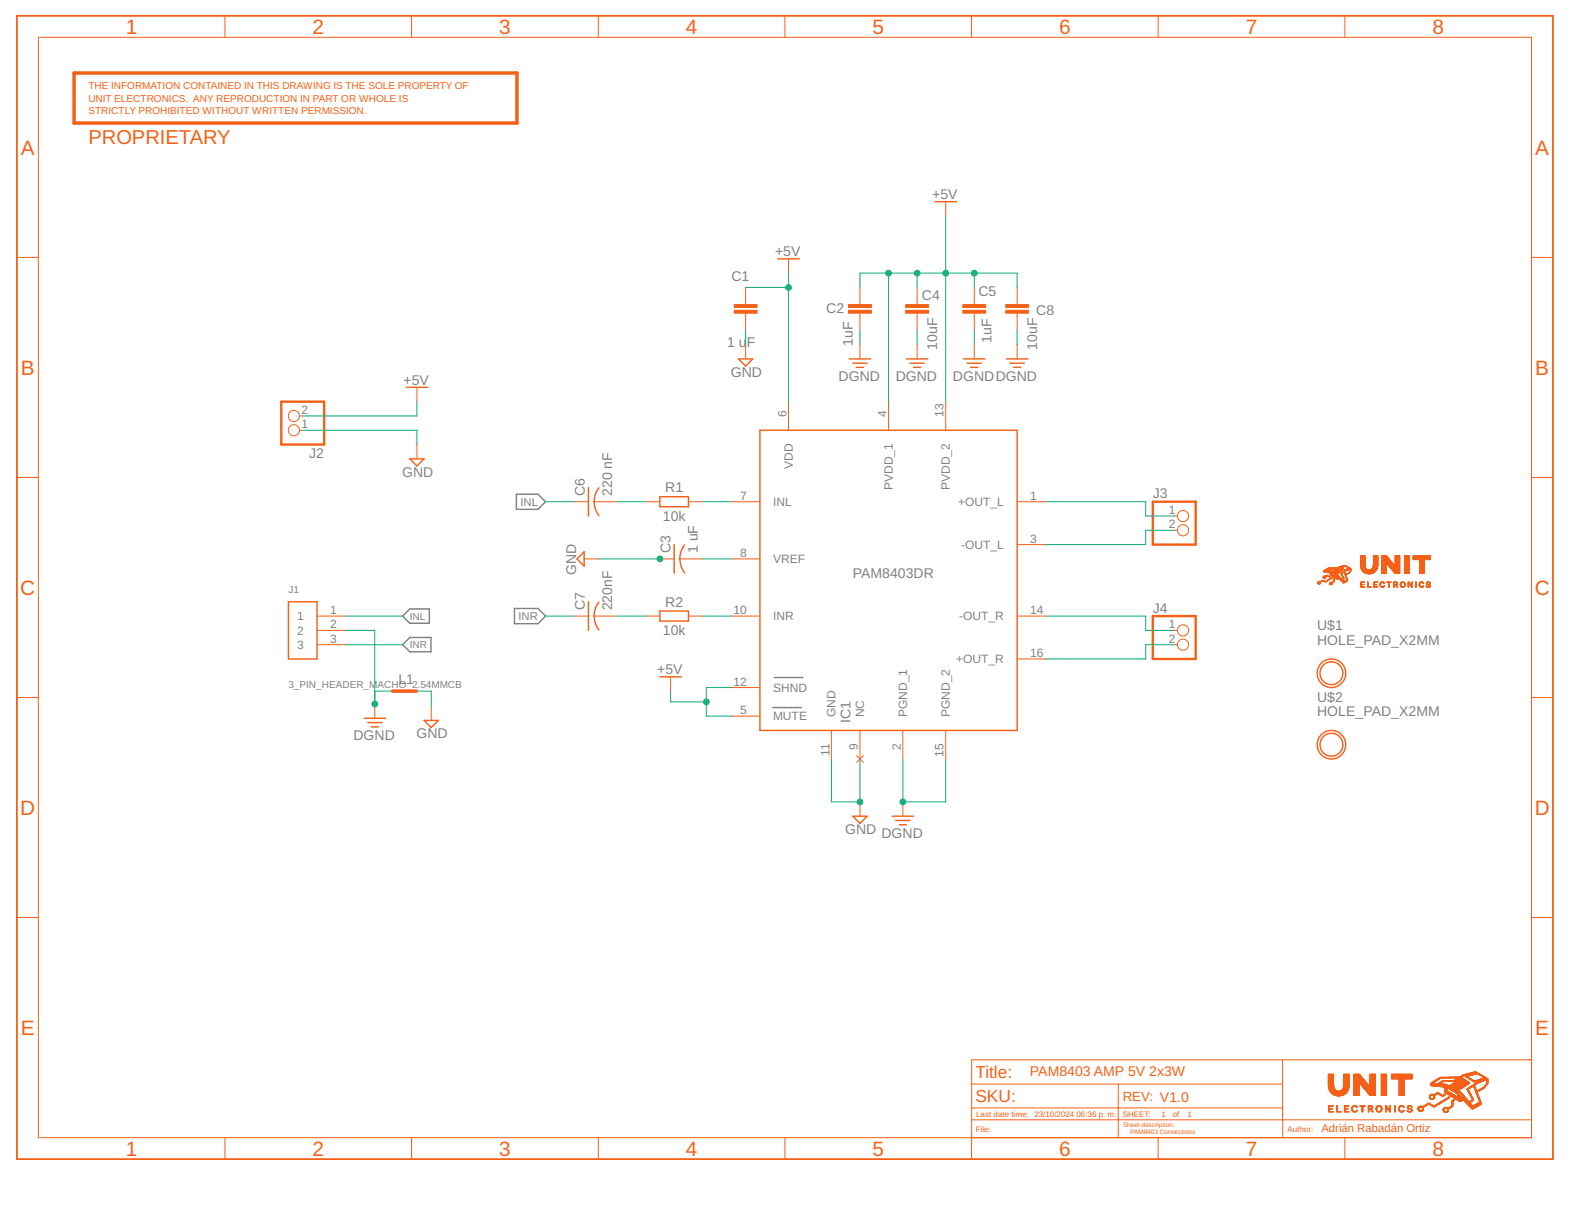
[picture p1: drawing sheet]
<svg xmlns="http://www.w3.org/2000/svg" width="279mm" height="216mm" viewBox="0 0 279 216" stroke-linecap="round" stroke-linejoin="round" font-family="sans-serif">
<defs><g id="words">
<g font-size="3.7" fill="#f56016">
<text x="22.4" y="6">1</text>
<text x="55.6" y="6">2</text>
<text x="88.7" y="6">3</text>
<text x="121.9" y="6">4</text>
<text x="155.1" y="6">5</text>
<text x="188.3" y="6">6</text>
<text x="221.4" y="6">7</text>
<text x="254.6" y="6">8</text>
<text x="3.7" y="27.5">A</text>
<text x="272.9" y="27.5">A</text>
<text x="3.7" y="66.6">B</text>
<text x="272.9" y="66.6">B</text>
<text x="3.6" y="105.7">C</text>
<text x="272.8" y="105.7">C</text>
<text x="3.6" y="144.8">D</text>
<text x="272.8" y="144.8">D</text>
<text x="3.7" y="183.9">E</text>
<text x="272.9" y="183.9">E</text>
<text x="22.4" y="205.4">1</text>
<text x="55.6" y="205.4">2</text>
<text x="88.7" y="205.4">3</text>
<text x="121.9" y="205.4">4</text>
<text x="155.1" y="205.4">5</text>
<text x="188.3" y="205.4">6</text>
<text x="221.4" y="205.4">7</text>
<text x="254.6" y="205.4">8</text>
</g>
<text font-size="3.6" fill="#f56016" x="15.7" y="25.7">PROPRIETARY</text>
<g font-size="3.1" fill="#f56016">
<text x="173.4" y="191.6">Title:</text>
<text x="173.4" y="195.8">SKU:</text>
</g>
<g font-size="2.5" fill="#808080">
<text x="165.7" y="35.3">+5V</text>
<text x="137.8" y="45.5">+5V</text>
<text x="130" y="49.9">C1</text>
<text x="163.9" y="53.4">C4</text>
<text x="173.9" y="52.6">C5</text>
<text x="146.9" y="55.6">C2</text>
<text x="184.2" y="55.9">C8</text>
<text x="129.2" y="61.6">1 u</text>
<text x="132.7" y="61.6">F</text>
<text x="151.6" y="61.5" transform="rotate(-90 151.6 61.5)">1uF</text>
<text x="166.6" y="62.1" transform="rotate(-90 166.6 62.1)">10uF</text>
<text x="176.2" y="61" transform="rotate(-90 176.2 61)">1uF</text>
<text x="184.3" y="62.1" transform="rotate(-90 184.3 62.1)">10uF</text>
<text x="71.7" y="68.3">+5V</text>
<text x="129.9" y="66.9">GND</text>
<text x="149.1" y="67.7">DGND</text>
<text x="159.2" y="67.7">DGND</text>
<text x="169.4" y="67.7">DGNDDGND</text>
<text x="55" y="81.4">J2</text>
<text x="71.5" y="84.7">GND</text>
<text x="104" y="88.1" transform="rotate(-90 104 88.1)">C6</text>
<text x="108.8" y="88.1" transform="rotate(-90 108.8 88.1)">220 nF</text>
<text x="118.2" y="87.5">R1</text>
<text x="204.9" y="88.5">J3</text>
<text x="117.8" y="92.6">10k</text>
<text x="119.2" y="98.3" transform="rotate(-90 119.2 98.3)">C3</text>
<text x="124" y="98.3" transform="rotate(-90 124 98.3)">1 uF</text>
<text x="102.4" y="102.2" transform="rotate(-90 102.4 102.2)">GND</text>
<text x="118.2" y="107.8">R2</text>
<text x="151.6" y="102.7">PAM8403DR</text>
<text x="104" y="108.5" transform="rotate(-90 104 108.5)">C7</text>
<text x="108.8" y="108.5" transform="rotate(-90 108.8 108.5)">220nF</text>
<text x="117.8" y="112.9">10k</text>
<text x="204.9" y="108.8">J4</text>
<text x="234.1" y="112">U$1</text>
<text x="116.8" y="119.8">+5V</text>
<text x="234.1" y="114.6">HOLE_PAD_X2MM</text>
<text x="70.8" y="121.5">L1</text>
<text x="234.1" y="124.7">U$2</text>
<text x="62.8" y="131.6">DGND</text>
<text x="74" y="131.2">GND</text>
<text x="151.2" y="128.5" transform="rotate(-90 151.2 128.5)">IC1</text>
<text x="234.1" y="127.3">HOLE_PAD_X2MM</text>
<text x="150.2" y="148.2">GND</text>
<text x="156.7" y="149">DGND</text>
</g>
<text font-size="2.5" fill="#f56016" x="183.1" y="191.2">PAM8403 AMP 5V 2x3W</text>
<text font-size="2.3" fill="#f56016" x="199.5" y="195.7">REV: V1.0</text>
<g font-size="2.1" fill="#808080">
<text x="53.6" y="76.1">1</text>
<text x="53.6" y="73.6">2</text>
<text x="139.8" y="74.1" transform="rotate(-90 139.8 74.1)">6</text>
<text x="157.6" y="74.1" transform="rotate(-90 157.6 74.1)">4</text>
<text x="167.7" y="74.1" transform="rotate(-90 167.7 74.1)">13</text>
<text x="140.9" y="83.3" transform="rotate(-90 140.9 83.3)">VDD</text>
<text x="131.5" y="88.8">7</text>
<text x="137.4" y="89.9">INL</text>
<text x="158.7" y="87.1" transform="rotate(-90 158.7 87.1)">PVDD_1</text>
<text x="168.8" y="87.1" transform="rotate(-90 168.8 87.1)">PVDD_2</text>
<text x="170.3" y="89.9">+OUT_L</text>
<text x="183.1" y="88.8">1</text>
<text x="207.7" y="91.3">1</text>
<text x="207.7" y="93.9">2</text>
<text x="131.5" y="99">8</text>
<text x="137.4" y="100.1">VREF</text>
<text x="170.8" y="97.5">-OUT_L</text>
<text x="183.1" y="96.4">3</text>
<text x="52.8" y="110.2">1</text>
<text x="52.8" y="112.8">2</text>
<text x="58.7" y="109.1">1</text>
<text x="58.7" y="111.7">2</text>
<text x="130.4" y="109.1">10</text>
<text x="137.4" y="110.2">INR</text>
<text x="170.5" y="110.2">-OUT_R</text>
<text x="183.1" y="109.1">14</text>
<text x="207.7" y="111.7">1</text>
<text x="52.8" y="115.3">3</text>
<text x="58.7" y="114.2">3</text>
<text x="169.9" y="117.9">+OUT_R</text>
<text x="183.1" y="116.7">16</text>
<text x="207.7" y="114.2">2</text>
<text x="130.4" y="121.8">12</text>
<text x="137.4" y="122.9">SHND</text>
<text x="131.5" y="126.9">5</text>
<text x="137.4" y="128">MUTE</text>
<text x="148.5" y="127.5" transform="rotate(-90 148.5 127.5)">GND</text>
<text x="153.6" y="127.5" transform="rotate(-90 153.6 127.5)">NC</text>
<text x="161.2" y="127.5" transform="rotate(-90 161.2 127.5)">PGND_1</text>
<text x="168.8" y="127.5" transform="rotate(-90 168.8 127.5)">PGND_2</text>
<text x="147.4" y="134.3" transform="rotate(-90 147.4 134.3)">11</text>
<text x="152.5" y="133.3" transform="rotate(-90 152.5 133.3)">9</text>
<text x="160.1" y="133.3" transform="rotate(-90 160.1 133.3)">2</text>
<text x="167.7" y="134.5" transform="rotate(-90 167.7 134.5)">15</text>
</g>
<g font-size="2" fill="#808080">
<text x="92.5" y="89.9">INL</text>
<text x="92.2" y="110.2">INR</text>
</g>
<text font-size="2" fill="#f56016" x="234.9" y="201.1">Adrián Rabadán Ortiz</text>
<g font-size="1.8" fill="#f56016">
<text x="15.7" y="15.8">THE INFORMATION CONTAINED IN THIS DRAWING IS THE SOLE PROPERTY OF</text>
<text x="15.7" y="18.1">UNIT ELECTRONICS. ANY REPRODUCTION IN PART OR WHOLE IS</text>
<text x="15.7" y="20.3">STRICTLY PROHIBITED WITHOUT WRITTEN PERMISSION.</text>
</g>
<g font-size="1.8" fill="#808080">
<text x="51.3" y="105.4">J1</text>
<text x="72.8" y="110.1">INL</text>
<text x="72.8" y="115.2">INR</text>
<text x="51.3" y="122.2">3_PIN_HEADER_M</text>
<text x="67.1" y="122.2">ACHO_2.54MMCB</text>
</g>
<g font-size="1.4" fill="#f56016">
<text x="173.4" y="201.1">File:</text>
<text x="173.5" y="198.5">Last date time:</text>
<text x="183.9" y="198.5">23/10/2024</text>
<text x="191.3" y="198.5">06:36 p. m.</text>
<text x="199.6" y="198.4">SHEET:</text>
<text x="206.5" y="198.5">1</text>
<text x="208.4" y="198.5">of</text>
<text x="211" y="198.5">1</text>
<text x="228.8" y="201.1">Author:</text>
</g>
<g font-size="1.1" fill="#f56016">
<text x="199.6" y="200.2">Sheet description:</text>
<text x="200.9" y="201.5">PAM8403 Connections</text>
</g>
</g></defs>
<path d="M91.8 87.8h3.8l1.4 1.4-1.4 1.3h-3.8zM71.6 114.6l1.2-1.3h3.8v2.5h-3.8zM71.6 109.5l1.2-1.3h3.5v2.5h-3.5zM91.4 108.1h4.2l1.4 1.4-1.4 1.3h-4.2zM137.4 125.7h5M137.6 120.4h5.1" fill="none" stroke="#808080" stroke-width=".25"/>
<g fill="none" stroke="#f56016" stroke-width=".25">
<path d="M166.2 35.8h3.8M138.2 46h3.8M72.2 68.8h3.8M131.3 63.8h2.5l-1.3 1.2zM135.1 76.5h45.7v53.3h-45.7zM150.9 63.8h3.8M151.6 64.5h2.5M152.2 65.3h1.3M161.1 63.8h3.8M161.7 64.5h2.6M162.4 65.3h1.2M171.3 63.8h3.8"/>
<path d="M171.9 64.5h2.5M172.5 65.3h1.3M178.9 63.8h3.8M179.5 64.5h2.6M180.1 65.3h1.3M72.8 81.5h2.6l-1.3 1.3zM103.8 98v2.6l-1.2-1.3zM104.6 86.6v5.1M105.6 89.2a4.2 4.2 0 0 0 .8 2.4M106.4 86.7a3.9 3.9 0 0 0-.8 2.5M117.3 88.3h5.1v1.7h-5.1zM119.8 96.8v5.1"/>
<path d="M120.8 99.3a4.3 4.3 0 0 0 .9 2.5M121.7 96.8a3.9 3.9 0 0 0-.9 2.5M51.3 106.9h5v10.2h-5zM104.6 106.9v5.1M105.6 109.5a4.2 4.2 0 0 0 .8 2.5M106.4 107a4 4 0 0 0-.8 2.5M117.3 108.6h5.1v1.8h-5.1zM64.7 127.6h3.8M65.4 128.4h2.5M66 129.2h1.2M75.4 128h2.5l-1.3 1.3zM117.3 120.3h3.8"/>
<path d="M151.6 145h2.5l-1.3 1.3zM158.6 145h3.8M159.2 145.8h2.5M159.8 146.6h1.3"/>
<circle cx="236.6" cy="119.6" r="2.03"/>
<circle cx="236.6" cy="119.6" r="2.54"/>
<circle cx="236.6" cy="132.3" r="2.03"/>
<circle cx="236.6" cy="132.3" r="2.54"/>
</g>
<g fill="none" stroke="#f56016" stroke-width=".18">
<path d="M6.8 6.6h265.4v195.6h-265.4zM40 2.8v3.8M73.2 2.8v3.8M106.3 2.8v3.8M139.5 2.8v3.8M172.7 2.8v3.8M205.8 2.8v3.8M239 2.8v3.8M168.1 35.8v2.6M3 45.7h3.8M132.5 51.1v3M132.5 55.6v3.1"/>
<path d="M140.1 46v2.5M152.8 51.1v3M152.8 55.6v3.1M163 51.1v3M163 55.6v3.1M173.2 51.1v3M173.2 55.6v3.1M180.8 51.1v3M180.8 55.6v3.1M272.2 45.7h3.8M53.2 76.5h.6M53.2 73.9h.6"/>
<path d="M74.1 68.8v2.6M74.1 79v2.5M132.5 61.2v2.6M140.1 71.4v5.1M152.8 61.2v2.6M157.9 71.4v5.1M163 61.2v2.6M168.1 71.4v5.1M173.2 61.2v2.6M180.8 61.2v2.6M3 84.8h3.8M102 89.2h2.6"/>
<path d="M103.8 99.3h2.6M105.6 89.2h4.1M114.7 89.2h2.6M117.3 99.3h2.5M120.8 99.3h4.1M122.4 89.2h2.5M130 89.2h5.1M130 99.3h5.1M180.8 89.2h5.1M180.8 96.8h5.1M208.7 91.7h.6M208.7 94.2h.6"/>
<path d="M241.8 99.3h.8M241.8 100h.8M241.8 99.9h.8M241.8 99.8h.8M241.8 99.7h.8M241.8 99.6h.8M241.8 99.5h.8M241.8 99.4h.8M241.8 99.2h.8M241.8 99.1h.8M241.8 99h.8M241.8 98.9h.8"/>
<path d="M241.8 98.8h.8M241.8 98.7h.8M244.1 99.3h.8M244.1 100h.8M244.1 99.9h.8M244.1 99.8h.8M244.1 99.7h.8M244.1 99.6h.8M244.1 99.5h.8M244.1 99.4h.8M244.1 99.2h.8M244.1 99.1h.8"/>
<path d="M244.1 99h.8M244.1 98.9h.8M244.1 98.8h.8M244.1 98.7h.8M245.6 99.3h1.3M245.6 100h1.8M245.6 99.9h1.8M245.6 99.8h1.7M245.6 99.7l1.6 .1M245.6 99.7h1.6M245.6 99.6h1.5M245.6 99.5h1.5"/>
<path d="M245.6 99.5h1.4M245.6 99.4l1.4 .1M245.6 99.4h1.4M245.6 99.3l1.3 .1M245.6 99.3h1.2M245.6 99.2h1.2M245.6 99.1h1.1M245.6 99l1.1 .1M245.6 99h1M245.6 98.9l1 .1M245.6 98.9h.9M245.6 98.8l.9 .1"/>
<path d="M245.6 98.8h.9M245.6 98.8h.8M245.6 98.7h.8M248 99.3h.8M248 100h.8M248 99.9h.8M248 99.8h.8M248 99.7h.8M248 99.6h.8M248 99.5h.8M248 99.4h.8M248 99.2h.8"/>
<path d="M248 99.1h.8M248 99h.8M248 98.9h.8M248 98.8h.8M248 98.7h.8M249.7 99.3h.7M249.7 100h.7M249.7 99.9h.7M249.7 99.8h.7M249.7 99.7h.7M249.7 99.6h.7M249.7 99.5h.7"/>
<path d="M249.7 99.4h.7M249.7 99.2h.7M249.7 99.1h.7M249.7 99h.7M249.7 98.9h.7M249.7 98.8h.7M249.7 98.7h.7M251.2 99.3h3M251.2 99.4h3M251.2 99.2h3M251.2 99.1h3M251.2 99h3"/>
<path d="M251.2 98.9h3M251.2 98.8h3M251.2 98.7h3M252.3 100h.8M252.3 99.9h.8M252.3 99.8h.8M252.3 99.7h.8M252.3 99.6h.8M252.3 99.5h.8M272.2 84.8h3.8M56.3 109.5h5.1M56.3 112h5.1"/>
<path d="M56.3 114.6h5.1M102 109.5h2.6M105.6 109.5h4.1M114.7 109.5h2.6M122.4 109.5h2.5M130 109.5h5.1M180.8 117.1h5.1M180.8 109.5h5.1M208.7 112h.6M208.7 114.6h.6M234.2 103.6h.1M234.2 103.7h.1"/>
<path d="M234.2 103.5h.1M234.3 103.7h.1M234.3 103.7h.3M234.3 103.8h.2M234.3 103.5h-.1M234.4 103.4h.1M234.5 103.5h.2M234.6 103.7h.1M234.6 103.6h.1M234.6 103.5h.1M234.6 103.7h-.1M234.7 103.4l-.4 .1"/>
<path d="M234.8 103.4h-.5M234.8 103.3l-.1 .1M234.9 103.3h-.2M234.9 103.2h.4M235 103.3h-.2M235 103.1h.2M235.1 103.2h-.2M235.1 103.1h.1M235.2 103.2h.2M235.2 102.6l.1 .1M235.2 102.6h.1M235.2 102.5h.1"/>
<path d="M235.2 102.7h.1M235.2 102.7h.4M235.2 103.3h.2M235.3 102.5h-.1M235.3 102.8h.2M235.3 102.4h.2M235.3 103.3h.2M235.3 102.4l-.1 .1M235.3 101.6h.8M235.3 101.6h.2M235.3 101.5h.1M235.3 101.5h1"/>
<path d="M235.3 101.4h.8M235.3 101.4h.2M235.4 103.3h.3M235.5 103.4h.2M235.5 102.4h.1M235.5 103.4h.1M235.5 102.6h.1M235.5 102.5h.1M235.6 101.7h.8M235.6 101.3l-.2 .1M235.6 102.7h-.1M235.6 101.3h-.2"/>
<path d="M235.7 101.3h-.2M235.7 102.4h-.5M235.7 102.3h.4M235.8 102.4h-.2M235.8 101.5h.8M235.8 101.2h-.2M235.8 103.3h-.2M235.8 102.3h.2M235.8 102.3h-.1M235.9 103.3h-.2M235.9 102.2h.1M235.9 101.2h-.2"/>
<path d="M235.9 103.2h-.1M235.9 102.3h.2M235.9 101.7h.6M235.9 101.1h-.1M236 103.2h-.2M236 102.4h.2M236 101.1h-.2M236.1 102.4h.1M236.1 103.1h-.2M236.1 101h-.2M236.1 103.1h-.1M236.1 102.4h.4"/>
<path d="M236.2 101.4h-.2M236.2 102.5h.2M236.2 103l-.2 .1M236.2 101.3l-.1 .1M236.3 102.5h.1M236.3 102.5v.1M236.3 101.3h-.2M236.3 103.7h.1M236.3 103h-.2M236.3 101.6h.4M236.3 103.7l.1 .1M236.4 103.8h.1"/>
<path d="M236.4 103.6h.1M236.4 103.8h.3M236.4 102.9l-.2 .1M236.4 103.5h.3M236.4 103.9h.3M236.4 103.6h-.1M236.4 102.4h.1M236.4 102.2h.2M236.4 102.1h.1M236.4 102h.1M236.4 101.9h.1M236.4 101.8h.1"/>
<path d="M236.4 101.7h.1M236.5 102.9h-.2M236.5 103.5h-.1M236.5 103.5h.1M236.5 102.2h.1M236.5 101h-.5M236.5 102.4h-.2M236.5 102.8l-.2 .1M236.6 102.2l.1 .1M236.6 102.8h-.2M236.6 103.5h.3M236.6 102.3h.2"/>
<path d="M236.6 102.1h.2M236.6 102h.1M236.6 101.9h.1M236.6 101.8l.3 .1M236.6 101.8h.2M236.6 101.7l.1 .1M236.6 101.7h.1M236.6 101.6h.2M236.6 103.8h.1M236.6 102.2h.3M236.7 102.8h-.2M236.7 103.8h.1"/>
<path d="M236.7 102.3h.2M236.7 103.7h.1M236.7 103.6h.1M236.7 101.7h.2M236.7 102.7h-.1M236.7 102.4h.2M236.7 102.2h.2M236.8 102.6h.1M236.8 101.9h.2M236.8 101.7h.2M236.8 102.7h-.2M236.8 102.4h.2"/>
<path d="M236.8 102.2l.2 .1M236.8 103.6h-.1M236.9 101.9h.1M236.9 102.6l-.2 .1M236.9 102.3h.2M236.9 101.7l.2 .1M236.9 102.4l.2 .1M236.9 102h.2M236.9 101.6h.3M237 103.5h-.2M237 102.5h.1M237 102.3h.1"/>
<path d="M237 101.8h.1M237 101.6h.3M237 102h.2M237 103.4h.2M237 102.5l.2 .1M237 102.4h.2M237 101.8l.2 .1M237 101.7h.2M237 101.5h.3M237.1 103.4h-.2M237.1 102l.2 .1M237.1 103.3h.1"/>
<path d="M237.1 103.2h.1M237.1 103.1h.1M237.1 103h.1M237.1 102.9h.1M237.1 102.4h.2M237.1 101.7h.2M237.1 101.9h.2M237.1 103.4h-.1M237.1 102.6h.2M237.1 102.1h.2M237.2 102.4l.1 .1M237.2 101.5h.2"/>
<path d="M237.2 102.8h.1M237.2 101.9h.2M237.2 101.7l.2 .1M237.2 102.9h-.1M237.2 102.6l.2 .1M237.2 101.6h.2M237.3 102.5h.1M237.3 102.2h.1M237.3 102h.1M237.3 101.8h.1M237.3 102.8l-.2 .1M237.3 102.7h.1"/>
<path d="M237.3 101.5h-.2M237.3 101.3h-1.1M237.3 102.5h.4M237.3 101.7h.2M237.3 101.4h.3M237.3 102.7h.2M237.3 102.2h.2M237.3 102h.2M237.3 101.8l.2 .1M237.3 101.5h.2M237.4 101.2h-1.1M237.4 101.7h.2"/>
<path d="M237.4 101.3h.2M237.4 102.6h.3M237.4 102.2l.2 .1M237.4 102l.2 .1M237.4 101.5h.2M237.4 101.4h-.2M237.4 102.8h.2M237.4 101.9h.2M237.4 101.3h.4M237.5 102.3h.2M237.5 102.1h.2M237.5 101.7l.2 .1"/>
<path d="M237.5 101.2h-.2M237.5 102.8h.2M237.5 101.6h.2M237.5 102.6h.2M237.5 101.9h.3M237.5 101.4h.2M237.5 101.2h.2M237.5 101.8h.2M237.5 101.1h-.1M237.6 102.8l.6 .1M237.6 102.3h.1M237.6 101.6h.2"/>
<path d="M237.6 102.7h.1M237.6 102.5h.1M237.6 102.4h.1M237.6 102h.1M237.6 101.2h.4M237.6 102.2h.2M237.6 101.4l.2 .1M237.6 101.8h.3M237.6 101.1h-.2M237.6 102.9h.3M237.7 101.7h.1M237.7 101.5h.1"/>
<path d="M237.7 101.3h.1M237.7 102.2h.1M237.7 101.1h.1M237.7 101h-.2M237.7 102.9h.1M237.7 102.8h.1M237.7 102.7h.1M237.7 102.6h.1M237.7 102.6h.2M237.7 102.5l.2 .1M237.7 102.5h.1M237.7 102.4h.1"/>
<path d="M237.7 101.7h.4M237.7 101.5h.2M237.7 101.3l.2 .1M237.7 101.1h.4M237.7 101h-.1M237.8 103h.1M237.8 102.2l.1 .1M237.8 101.4h.2M237.8 102.3h.1M237.8 101.7h.2M237.8 101.6h.2M237.8 101h.2"/>
<path d="M237.8 100.9l-1.7 .1M237.8 102.6l.2 .1M237.8 102.3h.2M237.8 101.9h-.1M237.8 101.2h.2M237.9 101.6h.4M237.9 101.4l.1 .1M237.9 101h.1M237.9 102.8h.2M237.9 102.7h.1M237.9 102.4h.1M237.9 100.9h-1.5"/>
<path d="M237.9 101.3h.2M237.9 101.5h.2M238 102.8h.1M238 102.4l.1 .1M238 100.9h-.2M238 102.5h.1M238 101.8h-.2M238 101.7h.2M238 101.5h.4M238 101.3h.2M238 102.5l.1 .1M238 101.1h.2"/>
<path d="M238 100.8h-.2M238.1 101.3l.1 .1M238.1 102.9h.1M238.1 102.6h.1M238.1 101.6h.2M238.1 101.2h.2M238.1 100.8h-.2M238.1 102.6l.1 .1M238.1 101.4h.2M238.1 102.7h.2M238.2 103h.1M238.2 101.2h.1"/>
<path d="M238.2 102.7h.1M238.2 101.4h.3M238.2 100.9h.2M238.2 103l.2 .1M238.2 102.8h.1M238.2 101.3h.2M238.3 103.1h.1M238.3 102.8h.1M238.3 101.5h.2M238.3 100.9h.1M238.3 102.8l.1 .1M238.3 101.3h.2"/>
<path d="M238.3 102.9h.1M238.3 101.9h.2M238.3 100.9l.2 .1M238.4 103.2h.1M238.4 102h.1M238.4 101.3l.1 .1M238.4 100.7l-.4 .1M238.4 102.9l.1 .1M238.4 103h.3M238.4 102.1h.1M238.4 101.4h.2M238.4 101h.2"/>
<path d="M238.4 103.3h.1M238.5 103h.1M238.5 102.2h.1M238.5 103.3h.1M238.5 101h.2M238.5 103.1h.1M238.5 100.8h-.3M238.5 100.7h-.4M238.5 103.3l.2 .1M238.5 103.1h.2M238.5 102.3h.1M238.5 101.9h-.1"/>
<path d="M238.5 103.4h.2M238.5 102.3h.2M238.5 101.1h.2M238.6 103.2h.1M238.6 101.8h.1M238.6 103.4h.2M238.6 102.4h.1M238.6 102.4l.1 .1M238.6 101.8l-.2 .1M238.6 101.1h.2M238.7 103.5h.3M238.7 103.3h.1"/>
<path d="M238.7 102.5h.1M238.7 100.8h-.4M238.7 102.5l.1 .1M238.7 101.8h-.2M238.7 101.2h.2M238.7 102.6h.1M238.7 100.6h-.4M238.7 103.3h.3M238.7 101.7h.3M238.7 103.6h.2M238.7 102.7h.1M238.8 103.4h.1"/>
<path d="M238.8 101.6h.2M238.8 103.6h.1M238.8 102.9l-.2 .1M238.8 102.7h.1M238.8 101.2h.2M238.8 100.5h.4M238.8 102.8h.1M238.8 101.7h-.2M238.8 102.9h-.1M238.8 100.6h.6M238.8 101.3h.4M238.8 100.6h-.3"/>
<path d="M238.9 100.7l-.5 .1M238.9 102.8l-.2 .1M238.9 101.7h.1M238.9 103.5h-.2M238.9 101.7l.1 .1M238.9 101.3h.1M239 101.8h.1M239 101.8l.1 .1M239 101.9h.1M239 100.5l-.3 .1M239 100.5h.1M239 102h.1"/>
<path d="M239 101.6h-.1M239 100.7h-.3M239 100.6h.3M239.1 102.1h.3M239.1 102h.1M239.1 100.5l.1 .1M239.1 103.3h-.2M239.1 101.5h-.2M239.1 102.2l.1 .1M239.1 102.2h.1M239.1 103.4l-.2 .1M239.1 102.3h.1"/>
<path d="M239.2 103.3h-.2M239.2 102.3h.1M239.2 101.5h-.2M239.2 102.4h.1M239.2 103.4h-.2M239.2 103.2h-.2M239.2 102.5h.1M239.2 102.2h-.1M239.2 101.4l-.1 .1M239.2 102.5l.1 .1M239.3 102.6h.1M239.3 103.3l-.2 .1"/>
<path d="M239.3 103.1h.2M239.3 102.6l.1 .1M239.3 101.2h-.3M239.3 100.7h.2M239.3 102.7h.1M239.3 103.2h-.2M239.3 102.8h.1M239.3 101.4h-.2M239.4 103.1h.1M239.4 102.8h.1M239.4 103.3h-.2M239.4 102.9h.1"/>
<path d="M239.4 100.7l.2 .1M239.4 103.2h.1M239.4 103h.1M239.4 102l-.2 .1M239.4 103.3h-.1M239.4 101.3l-.2 .1M239.5 102h-.2M239.5 101.2h-.4M239.5 100.8h.1M239.5 103.2h-.2M239.5 103.1h-.3M239.5 101.3h-.2"/>
<path d="M239.5 100.8h.2M239.6 102h-.2M239.6 101.1h-.3M239.6 101.9h-.1M239.6 100.9h.2M239.7 101.3h-.3M239.7 101h.3M239.7 100.9h.2M239.7 101.9h-.2M239.7 101.1h-.3M239.8 101.2h-.3M239.8 100.9l.2 .1"/>
<path d="M239.8 101.8l-.2 .1M239.8 101.8h-.1M239.8 101h-.2M239.9 101.7l-.1 .1M239.9 101.1h.2M239.9 101.7h-.1M239.9 101.2h-.3M239.9 101h.2M240 101.6h-.1M240 101.4h.1M240 101.3h.1M240 101.2h.1"/>
<path d="M240.1 101.5h-.2M240.1 101.5h-.1M240.1 101.4l-.1 .1M240.1 101.1h-.3M241.8 100.3h.8M241.8 100.2h.8M241.8 100.1h.8M241.8 100.6h.8M241.8 100.5h.8M241.8 100.4h.8M241.9 100.8h.8M241.9 100.7h.8"/>
<path d="M241.9 100.7h.7M241.9 103.9h.5M241.9 103.8h.5M241.9 103.8h.1M241.9 103.7h.1M241.9 103.6h.1M241.9 103.5h.1M241.9 103.4h.6M241.9 100.9h.8M241.9 104.3h.6M241.9 104.2h.1M241.9 104.1h.1"/>
<path d="M241.9 104h.1M241.9 103.9h.1M241.9 101h.9M241.9 100.9l.9 .1M242 101.1h.9M242 101.2h1M242 101.2h1.1M242 101.3h2.6M242.1 101.3h2.5M242.1 101.4h2.5M242.1 101.4h2.4M242.2 101.5h2.3"/>
<path d="M242.3 101.6h2.1M242.4 101.7h1.9M242.4 101.7h1.8M242.5 101.7h1.7M242.5 103.5h-.6M242.5 101.8h1.6M242.6 101.8h1.5M242.7 101.9h1.2M242.8 101.9h1M243 102h.6M243.1 103.9h.1M243.1 103.8h.1"/>
<path d="M243.1 103.7h.1M243.1 103.6h.1M243.1 103.5h.1M243.1 103.4h.1M243.1 104.3h.6M243.1 104.2h.1M243.1 104.1h.1M243.1 104h.1M243.2 101.2v.1M243.5 101.2v.1M243.8 101.1h.9M243.9 101h.9"/>
<path d="M243.9 100.9h.9M244 100.9h.8M244 100.8h.8M244.1 100.7h.8M244.1 100.6h.8M244.1 100.5h.8M244.1 100.4h.8M244.1 100.3h.8M244.1 100.2h.8M244.1 100.1h.8M244.2 103.9h.5M244.2 103.8h.5"/>
<path d="M244.2 103.8h.1M244.2 103.7h.1M244.2 103.6h.1M244.2 103.5h.1M244.2 103.4h.6M244.2 104.3h.7M244.2 104.2h.1M244.2 104.1h.1M244.2 104h.1M244.2 103.9h.1M244.4 101.6h-2.1M244.7 101.2h-1.2"/>
<path d="M244.7 101.2h-1.1M244.8 101.1h-1M244.8 100.9l-.9 .1M244.8 103.5h-.6M244.8 100.8h-.8M244.9 104.3h-.7M244.9 100.6h-.8M245.3 103.9h.1M245.3 103.8h.1M245.3 103.7h.1M245.3 104.1h.1M245.3 104h.1"/>
<path d="M245.4 103.6h.1M245.4 104.2h.1M245.4 103.8h-.1M245.4 103.7h-.1M245.4 103.5h.6M245.4 104.2h.2M245.4 103.6h-.1M245.4 104.3h.3M245.5 103.5h.4M245.5 104.3h.4M245.5 103.5h-.1M245.6 101.9h.8"/>
<path d="M245.6 101.8h.8M245.6 101.7h.8M245.6 101.6h.8M245.6 101.5h.8M245.6 101.4h.8M245.6 101.3h.8M245.6 101.2h.8M245.6 101.1h.8M245.6 101h.8M245.6 100.9h.8M245.6 100.8h.8M245.6 100.7h.8"/>
<path d="M245.6 100.6h.8M245.6 100.5h.8M245.6 100.4h.8M245.6 100.3h.8M245.6 100.2h.8M245.6 100.1h.8M245.6 100.1h1.9M245.6 100h1.9M245.7 104.4h.1M245.9 104.2h.1M245.9 103.5h.1M245.9 103.6h.1"/>
<path d="M246 103.6h.1M246 104.3h-.3M246 104.1h.1M246 103.7h.1M246.5 103.5h.7M246.5 103.4h.7M246.5 100.1h1M246.5 100.1l1.1 .1M246.5 100.2h1.1M246.6 100.2h1M246.6 100.3h1.1M246.7 100.3l1 .1"/>
<path d="M246.7 100.4h1.1M246.8 100.5h1M246.8 100.5h1.1M246.8 103.9h.1M246.8 103.8h.1M246.8 103.7h.1M246.8 103.6h.1M246.8 103.5h.1M246.8 104.3h.1M246.8 104.2h.1M246.8 104.1h.1M246.8 104h.1"/>
<path d="M246.8 100.5l1.1 .1M246.9 100.6h1M246.9 100.6h1.9M247 100.7h1.8M247 100.8h1.8M247.1 100.8h1.7M247.1 100.9h1.7M247.2 100.9h1.6M247.2 101h1.6M247.3 101.1h1.5M247.4 101.2h1.4M247.4 101.3h1.4"/>
<path d="M247.5 101.3h1.3M247.5 101.4h1.3M247.6 101.4h1.2M247.6 101.5h1.2M247.7 101.6h1.1M247.7 103.9h.6M247.7 103.8h.1M247.7 103.7h.1M247.7 103.6h.1M247.7 103.5h.1M247.7 103.5h.6M247.7 103.4l.6 .1"/>
<path d="M247.7 104.3h.1M247.7 104.2h.1M247.7 104.1h.1M247.7 104h.1M247.8 101.7h1M247.9 101.8h.9M247.9 101.9h.9M248 101.9h.8M248 100.6h.8M248 100.5h.8M248 100.4h.8M248 100.3h.8"/>
<path d="M248 100.2h.8M248 100.1h.8M248.1 104h.1M248.1 104.1h.2M248.1 103.4h.1M248.2 104.1h.1M248.2 103.5h.1M248.2 104.2h.1M248.2 103.9h-.5M248.3 103.6h.1M248.3 104.2h.1M248.3 103.8h.1"/>
<path d="M248.3 104.3h.1M248.3 103.7h.1M248.3 103.8h-.1M248.4 103.8h-.1M248.9 103.9h.1M248.9 103.8h.1M248.9 103.7h.1M248.9 104.1h.1M248.9 104h.1M248.9 103.6h.1M248.9 104.1l.1 .1M249 103.6h.1"/>
<path d="M249 104.2h.1M249 104.2h.2M249 103.7h-.1M249 103.5h.6M249 104.3h.3M249.1 103.5h.4M249.1 104.3h.4M249.1 103.5h-.1M249.2 103.4h.1M249.3 104.4h.1M249.4 103.4h.1M249.5 103.5h.1"/>
<path d="M249.5 103.6h.2M249.6 103.6h.1M249.6 103.7h.1M249.6 104.3h-.3M249.6 104.1h.1M249.6 104.2h-.1M249.6 104h.1M249.7 103.9h.1M249.7 103.8h.1M249.7 101.9h.7M249.7 101.8h.7M249.7 101.7h.7"/>
<path d="M249.7 101.6h.7M249.7 101.5h.7M249.7 101.4h.7M249.7 101.3h.7M249.7 101.2h.7M249.7 101.1h.7M249.7 101h.7M249.7 100.9h.7M249.7 100.8h.7M249.7 100.7h.7M249.7 100.6h.7M249.7 100.5h.7"/>
<path d="M249.7 104.2h-.2M249.7 100.4h.7M249.7 100.3h.7M249.7 100.2h.7M249.7 100.1h.7M249.7 104.1l-.1 .1M249.7 104.1h-.1M250.3 103.9h.1M250.3 103.8h.1M250.3 103.7h.1M250.3 103.6h.1M250.3 103.6h.2"/>
<path d="M250.3 103.5h.2M250.3 103.5h.1M250.3 103.4l.1 .1M250.3 104.3h.1M250.3 104.2h.1M250.3 104.1h.1M250.3 104h.1M250.4 103.6h.1M250.4 103.7h.1M250.5 103.7h.1M250.5 103.8h.2M250.6 103.9h.1"/>
<path d="M250.7 104h.1M250.7 104.1h.1M250.7 104.1h.2M250.8 104.1h.2M250.8 104.2h.2M250.8 104.3h.2M250.9 104.3h.1M250.9 103.9h.1M250.9 103.8h.1M250.9 103.7h.1M250.9 103.6h.1M250.9 103.5h.1"/>
<path d="M250.9 103.4h.1M250.9 104.1h.1M250.9 104h.1M251.6 103.9h.1M251.6 103.8h.1M251.6 103.7h.1M251.6 103.6h.1M251.6 103.5h.1M251.6 103.4h.1M251.6 104.3h.1M251.6 104.2h.1M251.6 104.1h.1"/>
<path d="M251.6 104h.1M252.2 103.9h.1M252.2 103.8h.1M252.2 104h.1M252.3 103.7h.1M252.3 104.1h.1M252.3 101.9h.8M252.3 101.8h.8M252.3 101.7h.8M252.3 101.6h.8M252.3 101.5h.8M252.3 101.4h.8"/>
<path d="M252.3 101.3h.8M252.3 101.2h.8M252.3 101.1h.8M252.3 101h.8M252.3 100.9h.8M252.3 100.8h.8M252.3 100.7h.8M252.3 100.6h.8M252.3 100.5h.8M252.3 104.2h.2M252.3 100.4h.8M252.3 100.3h.8"/>
<path d="M252.3 100.2h.8M252.3 100.1h.8M252.3 103.7l-.1 .1M252.4 103.5h.5M252.4 103.6h-.1M252.4 104.3h.2M252.4 104.3h.5M252.5 103.5h-.2M252.6 103.4h.1M252.6 104.4h.1M252.8 103.4h.1M252.8 103.5h.2"/>
<path d="M252.8 104.2h.2M252.9 103.6h.1M252.9 104.3h-.2M252.9 104.1h.1M253 104.1h.1M253 103.7h-.1M253 104.2h-.1M253 104.1l-.1 .1M253.5 104.1h.1M253.5 104.2h.1M253.5 103.7l.1 .1M253.5 103.7h.1"/>
<path d="M253.5 103.6h.1M253.5 103.8h.2M253.5 104.2h.2M253.6 103.8h.2M253.6 103.5h.5M253.6 104.3h.2M253.6 103.9h.5M253.6 103.6h-.1M253.6 104.3h.5M253.6 103.4l.5 .1M253.7 103.5h-.2M253.8 104.4h.1"/>
<path d="M253.8 103.9h.3M254 103.5h.2M254 104h.2M254 104.2h.2M254.1 103.6h.1M254.1 104h.1M254.1 104.1h.1M254.1 103.7h.1M254.1 104.3h-.2M254.2 103.6h-.1M254.2 104.2h-.1M3 124h3.8"/>
<path d="M66.6 125.1v2.5M76.6 125.5v2.5M119.2 120.3v2.5M130 127.3h5.1M130 122.2h5.1M147.8 129.8v5.1M152.2 134.3l1.3 1.2M152.8 129.8v5.1M153.5 134.3l-1.3 1.2M160.5 129.8v5.1M168.1 129.8v5.1M272.2 124h3.8"/>
<path d="M152.8 142.5v2.5M160.5 142.5v2.5M3 163h3.8M272.2 163h3.8M172.7 192.6h55.3M172.8 199h99.4M198.8 192.6v9.6M228 188.4v10.6M228 196.9h-55.2M228 199v3.1M236.1 192.6h.9M236.1 192.8h.9"/>
<path d="M236.1 192.7h.9M236.1 192.5h.9M236.1 192.4h.9M236.1 192.3h.9M236.1 192.2h.9M236.1 192.1h.9M236.1 192h.9M236.1 191.9h.9M236.1 191.8h.9M236.1 191.7h.9M236.1 191.6h.9M236.1 191.5h.9"/>
<path d="M236.1 191.4h.9M236.1 191.3h.9M236.1 191.2h.9M236.1 191.1h.9M236.1 191h.9M236.1 190.9h.9M236.1 193h.9M236.1 192.9h.9M236.1 193.2h1M236.1 193.1l1 .1M236.1 193.1h1M236.1 193.1h.9"/>
<path d="M236.2 193.3h.9M236.2 196.9h.1M236.2 197.6h.8M236.2 197.5h.8M236.2 197.4h.1M236.2 197.3h.1M236.2 197.2h.1M236.2 197.1h.1M236.2 197h.6M236.2 196.8h.1M236.2 196.7h.1M236.2 196.6h.1"/>
<path d="M236.2 196.5h.7M236.2 193.4h1M236.2 193.5h1M236.2 193.6h1.1M236.2 193.5l1.1 .1M236.3 193.6l1 .1M236.3 193.7h1.1M236.3 193.8h1.2M236.3 193.8h3.2M236.3 193.8h1.3M236.4 194h3.1M236.4 194h3"/>
<path d="M236.5 194h2.9M236.5 194.1h2.9M236.5 194.1h2.8M236.6 194.2h2.7M236.6 194.2h2.6M236.7 194.3h2.5M236.7 194.4h2.4M236.8 197.1h-.6M236.8 194.4h2.3M236.9 194.4h2.1M236.9 194.5h2.1M236.9 196.6h-.7"/>
<path d="M237 194.5h1.9M237.1 194.6h1.7M237.2 194.6h1.5M237.3 194.6h1.3M237.4 194.7h1M237.6 196.9h.1M237.6 197.6h.8M237.6 197.5h.8M237.6 197.4h.1M237.6 197.3h.1M237.6 197.2h.1M237.6 197.1h.1"/>
<path d="M237.6 197h.1M237.6 196.8h.1M237.6 196.7h.1M237.6 196.6h.1M237.6 196.5h.1M237.6 194.7h.6M237.8 193.9h.1M238.1 193.9h.1M238.3 193.8h1.2M238.4 193.8h1.2M238.5 193.7h1.1M238.6 193.5h1.1"/>
<path d="M238.7 193.5h1M238.7 193.4h1M238.7 193.3h1M238.8 193.2h.9M238.8 193.2h1M238.8 193.1h1M238.8 193h1M238.8 192.6h1M238.8 192.9h1M238.8 192.8h1M238.8 192.7h1M238.8 192.5h1"/>
<path d="M238.8 192.4h1M238.8 192.3h1M238.8 192.2h1M238.8 192.1h1M238.8 192h1M238.8 191.9h1M238.8 191.8h1M238.8 191.7h1M238.8 191.6h1M238.8 191.5h1M238.8 191.4h1M238.8 191.3h1"/>
<path d="M238.8 191.2h1M238.8 191.1h1M238.8 191h1M238.8 190.9h1M239 196.9h.1M239 197.6h.7M239 197.5h.8M239 197.4h.1M239 197.3h.1M239 197.2h.1M239 197.1h.1M239 197h.6"/>
<path d="M239 196.8h.1M239 196.7h.1M239 196.6h.1M239 196.5h.7M239.5 193.9h-3.1M239.6 197.1h-.6M239.6 193.7h-1.2M239.6 193.6h-1M239.7 193.5l-1.1 .1M239.7 196.6h-.7M239.7 193.4h-1M239.7 193.3h-.9"/>
<path d="M239.8 193.1h-1M240.3 197.1h.1M240.3 197h.1M240.3 196.9h.1M240.3 197.2l.1 .1M240.3 197.2h.1M240.3 197.3h.1M240.3 196.8h.1M240.3 196.7h.1M240.3 197.4h.2M240.4 197.4h.1M240.4 196.7h.1"/>
<path d="M240.4 197.4l.2 .1M240.4 196.8h-.1M240.4 196.6h.7M240.5 197.5h.6M240.5 196.7h-.2M240.5 196.5h.5M240.5 197.5h.5M240.5 196.6h-.1M240.6 196.5h.4M240.6 197.6h.3M240.7 192.6h.9M240.7 194.6h.9"/>
<path d="M240.7 194.5h.9M240.7 194.4h.9M240.7 194.3h.9M240.7 194.2h.9M240.7 194.1h.9M240.7 194h.9M240.7 193.9h.9M240.7 193.8h.9M240.7 193.7h.9M240.7 193.6h.9M240.7 193.5h.9M240.7 193.4h.9"/>
<path d="M240.7 193.3h.9M240.7 193.2h.9M240.7 193.1h.9M240.7 193h.9M240.7 192.9h.9M240.7 192.8h.9M240.7 192.7h.9M240.7 192.5h.9M240.7 192.4h2.2M240.7 192.3l2.1 .1M240.7 192.3h2.1M240.7 192.2h2"/>
<path d="M240.7 192.1l2 .1M240.7 192.1h1.9M240.7 192h1.9M240.7 192h1.8M240.7 191.9h1.8M240.7 191.9h1.7M240.7 191.8h1.7M240.7 191.7h1.6M240.7 191.6l1.6 .1M240.7 191.6h1.5M240.7 191.5h1.5M240.7 191.5h1.4"/>
<path d="M240.7 191.4h1.4M240.7 191.4h1.3M240.7 191.3h1.3M240.7 191.2l1.2 .1M240.7 191.2h1.2M240.7 191.1l1.1 .1M240.7 191.1h1.1M240.7 191h1M240.7 190.9h1M240.7 190.9h.9M241 196.6h.2M241 196.7h.2"/>
<path d="M241.1 197.4h.1M241.1 196.7h.1M241.1 197.3h.1M241.2 197.4l-.3 .1M241.2 197.4h-.2M241.2 196.7l-.1 .1M241.7 192.5h1.2M241.7 196.6h.9M241.7 196.5h.9M241.7 192.5h1.3M241.8 192.6h1.2M241.8 192.6h1.3"/>
<path d="M241.8 192.7h1.3M241.9 192.7h1.2M241.9 192.7l1.3 .1M242 192.8h1.2M242 192.9h1.3M242.1 193h1.3M242.1 196.9h.1M242.1 197.6h.1M242.1 197.5h.1M242.1 197.4h.1M242.1 197.3h.1M242.1 197.2h.1"/>
<path d="M242.1 197.1h.1M242.1 197h.1M242.1 196.8h.1M242.1 196.7h.1M242.1 196.6h.1M242.2 193.1h1.2M242.2 193.1h2.3M242.2 193.1l2.3 .1M242.3 193.2h2.2M242.3 193.3h2.2M242.4 193.3h2.1M242.4 193.4h2.1"/>
<path d="M242.5 193.5h2M242.6 193.5h1.9M242.6 193.6h1.9M242.7 193.7h1.8M242.7 193.6h1.8M242.7 193.8h1.8M242.8 193.8h1.7M242.9 193.9h1.6M242.9 194h1.6M243 194h1.5M243 194.1h1.5M243.1 194.2h1.4"/>
<path d="M243.2 194.3h1.3M243.2 196.9h.1M243.2 197.6h.1M243.2 197.5h.1M243.2 197.4h.1M243.2 197.3h.1M243.2 197.2h.1M243.2 197.1h.1M243.2 197h.7M243.2 197h.1M243.2 196.8h.1M243.2 196.7h.1"/>
<path d="M243.2 196.6h.1M243.2 196.6h.7M243.2 196.5h.6M243.2 194.4h1.3M243.3 194.4h1.2M243.3 194.5h1.2M243.4 194.5h1.1M243.4 194.6h1.1M243.5 194.6h1M243.5 192.6h1M243.5 193.1h1M243.5 193h1"/>
<path d="M243.5 192.9h1M243.5 192.8h1M243.5 192.7h1M243.5 192.5h1M243.5 192.4h1M243.5 192.3h1M243.5 192.2h1M243.5 192.1h1M243.5 192h1M243.5 191.9h1M243.5 191.8h1M243.5 191.7h1"/>
<path d="M243.5 191.6h1M243.5 191.5h1M243.5 191.4h1M243.5 191.3h1M243.5 191.2h1M243.5 191.1h1M243.5 191h1M243.5 190.9h1M243.6 197.1l.2 .1M243.7 197.2h.1M243.7 197.2l.1 .1M243.7 196.5h.1"/>
<path d="M243.7 197.3h.2M243.7 197.1h-.5M243.8 197.4h.1M243.8 196.6h.1M243.8 197.1h-.6M243.8 197.4l.2 .1M243.8 196.7h.2M243.9 196.9h.1M243.9 196.7h.1M243.9 197.5h.1M243.9 196.8h.1M243.9 197.5l.1 .1"/>
<path d="M243.9 197.6h.1M243.9 197h-.1M244 196.9h-.2M244.6 197.1h.1M244.6 197h.1M244.6 196.9h.1M244.6 197.2h.1M244.6 197.1l.1 .1M244.6 197.3h.1M244.6 196.8h.1M244.6 197.3h.2M244.7 197.4h.1"/>
<path d="M244.7 196.7h.1M244.7 197.4l.2 .1M244.7 196.8h-.1M244.7 196.6h.8M244.8 196.7l-.2 .1M244.8 197.5h.6M244.8 196.7h-.1M244.8 196.5h.6M244.9 197.5h.4M244.9 196.6h-.2M244.9 196.5h.4M244.9 197.6h.4"/>
<path d="M245 196.4v.1M245.2 196.4v.1M245.3 196.6h.2M245.4 196.7h.1M245.4 197.4h.1M245.4 197.3h.2M245.4 196.7h.2M245.4 196.7l.2 .1M245.5 197.3h.1M245.5 196.8h.1M245.5 196.9h.1M245.5 197.4l-.2 .1"/>
<path d="M245.5 197.2h.1M245.5 192.6h.9M245.5 197.4h-.1M245.5 197.1h.1M245.5 197h.1M245.5 194.6h.9M245.5 194.5h.9M245.5 194.4h.9M245.5 194.3h.9M245.5 194.2h.9M245.5 194.1h.9M245.5 194h.9"/>
<path d="M245.5 193.9h.9M245.5 193.8h.9M245.5 193.7h.9M245.5 193.6h.9M245.5 193.5h.9M245.5 193.4h.9M245.5 193.3h.9M245.5 193.2h.9M245.5 193.1h.9M245.5 193h.9M245.5 192.9h.9M245.5 192.8h.9"/>
<path d="M245.5 192.7h.9M245.5 192.5h.9M245.5 192.4h.9M245.5 192.3h.9M245.5 192.2h.9M245.5 192.1h.9M245.5 192h.9M245.5 191.9h.9M245.5 191.8h.9M245.5 191.7h.9M245.5 191.6h.9M245.5 191.5h.9"/>
<path d="M245.5 191.4h.9M245.5 191.3h.9M245.5 191.2h.9M245.5 191.1h.9M245.5 191h.9M245.5 190.9h.9M245.6 197.1h-.1M246.3 196.9h.1M246.3 197.6h.1M246.3 197.5h.1M246.3 197.4h.1M246.3 197.3h.1"/>
<path d="M246.3 197.2h.1M246.3 197.1h.1M246.3 197h.1M246.3 196.8h.1M246.3 196.7h.1M246.3 196.7h.2M246.3 196.6h.2M246.3 196.5h.1M246.4 196.7h.2M246.5 196.7l.1 .1M246.5 196.8h.1M246.5 196.9h.2"/>
<path d="M246.6 196.9h.1M246.6 197h.1M246.6 197h.2M246.7 197.1h.1M246.7 197.2h.2M246.8 197.2l.1 .1M246.8 197.3h.2M246.8 197.4h.2M246.9 197.4h.2M246.9 197.4l.2 .1M247 197.5h.1M247 197.6h.1"/>
<path d="M247.1 196.9h.1M247.1 197.4h.1M247.1 197.3h.1M247.1 197.2h.1M247.1 197.1h.1M247.1 197h.1M247.1 196.8h.1M247.1 196.7h.1M247.1 196.6h.1M247.1 196.5h.1M247.3 191.7h3.7M247.3 191.6h3.7"/>
<path d="M247.3 191.5h3.7M247.3 191.4h3.7M247.3 191.3h3.7M247.3 191.2h3.7M247.3 191.1h3.7M247.3 191h3.7M247.3 190.9h3.7M247.9 196.9h.1M247.9 197.5h.1M247.9 197.4h.1M247.9 197.3h.1M247.9 197.2h.1"/>
<path d="M247.9 197.1h.1M247.9 197h.1M247.9 196.8h.1M247.9 196.7h.1M247.9 196.6h.1M247.9 196.5h.1M247.9 197.6h.1M248.6 196.9h.1M248.6 197.2h.1M248.6 197.1h.1M248.6 197h.1M248.6 197.3h.2"/>
<path d="M248.6 197.2h.2M248.6 196.8h.2M248.7 197.3h.1M248.7 192.6h.9M248.7 197.4h.1M248.7 196.7h.1M248.7 194.6h.9M248.7 194.5h.9M248.7 194.4h.9M248.7 194.3h.9M248.7 194.2h.9M248.7 194.1h.9"/>
<path d="M248.7 194h.9M248.7 193.9h.9M248.7 193.8h.9M248.7 193.7h.9M248.7 193.6h.9M248.7 193.5h.9M248.7 193.4h.9M248.7 193.3h.9M248.7 193.2h.9M248.7 193.1h.9M248.7 193h.9M248.7 192.9h.9"/>
<path d="M248.7 192.8h.9M248.7 192.7h.9M248.7 192.5h.9M248.7 192.4h.9M248.7 192.3h.9M248.7 192.2h.9M248.7 192.1h.9M248.7 192h.9M248.7 191.9h.9M248.7 191.8h.9M248.7 191.7h.9M248.7 197.4h.2"/>
<path d="M248.7 196.9h-.1M248.8 197.4l.2 .1M248.8 196.6h.7M248.8 196.7l-.2 .1M248.8 197.5h.6M248.9 196.7h-.2M248.9 196.5h.5M248.9 197.5h.5M248.9 196.6h-.2M248.9 196.5h.4M249 197.6h.3M249 196.4v.1"/>
<path d="M249.2 196.4v.1M249.3 196.6h.2M249.4 197.4h.1M249.4 196.7h.1M249.4 196.7h.2M249.4 197.3h.2M249.5 197.3h.1M249.5 197.4l-.2 .1M249.6 197.4h-.2M249.6 196.7l-.2 .1M250.1 197.4h.1M250.1 197.3h.1"/>
<path d="M250.1 197.4h.2M250.1 196.9h.2M250.1 196.8h.2M250.1 196.8h.1M250.1 196.7h.1M250.2 197.4l.2 .1M250.2 196.9h.2M250.2 196.6h.7M250.2 197.5h.7M250.2 197h.3M250.3 196.7h-.2M250.3 197h.5"/>
<path d="M250.3 196.5h.5M250.3 197.5h.5M250.3 196.6h-.1M250.4 197.6h.3M250.4 197.1h.5M250.7 197.1h.2M250.8 197.1l.2 .1M250.8 196.6h.1M250.8 197.4h.2M250.8 197.2h.2M250.8 196.7h.2M250.9 197.4h.1"/>
<path d="M250.9 197.3h.1M250.9 197.2h.1M250.9 197.5h-.2M250.9 196.7v.1M252 197.1h.2M252 197h.2M252.1 197.2h.1M252.1 197.1l.1 .1M252.1 196.9h.1M252.1 197.3h.2M252.1 197.3h.3M252.2 197.4h.7"/>
<path d="M252.2 197.4h.6M252.2 196.9h-.1M252.2 196.8h-.1M252.2 196.6h.6M252.3 197.4h.5M252.3 196.8h-.2M252.3 196.6h.4M252.3 196.7l-.2 .1M252.4 197.5h.2M252.4 196.6h.1M252.6 196.6h.1M252.6 197.3h.3"/>
<path d="M252.7 196.7h.3M252.7 196.8h.2M252.8 196.8h.1M252.8 196.9h.2M252.8 197.2h.1M252.8 197.1h.2M252.8 197h.2M252.9 197.3h-.2M252.9 197.2l-.1 .1M253.1 196.7h-1M253.2 196.7h-1M253.2 196.6h-.3"/>
<path d="M253.3 196.6h-.3M253.4 196.5h-.3M253.5 196.4h-.3M253.6 196.4h-.3M253.6 196.2h.7M253.7 196.3l-.4 .1M253.7 196.2h.5M253.7 196.3h-.3M253.8 196.1h.3M253.8 196.3h-.3M253.9 196.2h-.3M253.9 196h.1"/>
<path d="M254 196.2h.3M254.1 196.3h.3M254.1 195.1h.1M254.1 195h.1M254.1 194.9h.1M254.1 194.8h.1M254.1 195.1h.2M254.1 194.7h.2M254.1 195.1l.2 .1M254.1 195.2h.3M254.1 196.3h.4M254.1 195.2h.8"/>
<path d="M254.2 194.6h.9M254.2 196.3l.4 .1M254.2 194.8l-.1 .1M254.2 194.5h.6M254.2 195.3h.6M254.3 194.7l-.2 .1M254.3 194.5h.5M254.3 195.3h.5M254.3 196.4h.4M254.3 192.6h.2M254.3 192.9h1.5M254.3 192.9h1.2"/>
<path d="M254.3 192.8l.8 .1M254.3 192.8h.3M254.3 192.7h.2M254.3 192.6h1.9M254.3 192.5h1.7M254.3 192.5h.7M254.3 194.6l-.2 .1M254.4 195.4h.3M254.4 196.4h.3M254.4 194.5h.2M254.4 196.5h.4M254.4 194.6h-.3"/>
<path d="M254.4 195.4h.1M254.5 196.5h.7M254.6 193h1.8M254.6 196.6h.6M254.6 194.6h.5M254.7 192.4h-.4M254.7 196.6h.3M254.7 194.6h.3M254.8 194.7h.2M254.8 192.4h-.4M254.8 192.2h.3M254.8 196.7h.2"/>
<path d="M254.8 195.1h.2M254.8 192.6h1.9M254.8 192.3l-.3 .1M254.8 196.7h.1M254.8 195h.2M254.8 194.8h.2M254.9 194.9h.1M254.9 192.3h-.3M254.9 193h.1M254.9 195.2h-.2M255 192.3h-.4M255 195.1l-.2 .1"/>
<path d="M255 195h-.2M255 192.2h-.3M255.1 192h.3M255.2 192.1l-.4 .1M255.2 193h1.7M255.2 194.5h-.3M255.2 192.6v.1M255.2 194.3h.7M255.3 194.5h-.3M255.3 192.7h1.8M255.3 192.1h-.4M255.3 196.5h-.3"/>
<path d="M255.3 194.4l-.3 .1M255.3 194.2l.5 .1M255.3 192h-.3M255.4 196.4h-.4M255.4 194.2h.3M255.4 194.4h-.3M255.5 194.4h-.4M255.5 196.4h-.4M255.5 191.9l-.4 .1M255.5 196.3l-.3 .1M255.5 194.1h.1M255.5 191.9h-.3"/>
<path d="M255.6 196.3h-.4M255.6 194.4h.3M255.6 191.9h-.3M255.7 193.1h1.2M255.7 196.3h-.4M255.7 192.7h1.5M255.7 194.4h.3M255.7 191.8h-.3M255.7 196.2h-.3M255.8 194.4l.3 .1M255.8 191.8h-.4M255.8 196.2h-.3"/>
<path d="M255.8 194.5h.3M255.8 191.7h-.3M255.9 196.1l-.4 .1M255.9 193.1h.1M255.9 194.5h.3M255.9 191.7h-.3M256 194.6h.2M256 196.1h-.4M256 192.3h.3M256 194.6h.3M256 192.5h-.3M256 191.6l-.3 .1"/>
<path d="M256 191.4h3.7M256 196h-.3M256.1 193.1h.8M256.1 194.6l.3 .1M256.1 192.4h-.3M256.1 191.6h-.3M256.1 196h-.3M256.2 194.7h.5M256.2 192.4h-.4M256.2 195.9l-.4 .1M256.2 192.7l1 .1M256.2 193h.1"/>
<path d="M256.2 194.7h.4M256.2 192.3l-.3 .1M256.2 195.9h-.3M256.3 195.9h-.3M256.3 194.8h.2M256.4 192.3h-.4M256.4 195.8h-.3M256.4 193.1h.5M256.4 194.8h.1M256.4 192.2h-.3M256.4 194.9h.1M256.5 192.8h.1"/>
<path d="M256.5 197.3h.2M256.5 197.3h.1M256.5 197.2h.1M256.5 197.1h.2M256.5 192.2h-.3M256.5 195.7h-.3M256.5 197.4h.2M256.5 197.4l.3 .1M256.6 197.5h.2M256.6 195.7h-.4M256.6 197.5h.7M256.6 194.5h.3"/>
<path d="M256.6 196.9h.7M256.7 197.6h.6M256.7 194.5h.2M256.7 192.8h.6M256.7 197.1h-.2M256.7 196.8h.6M256.7 195.6h-.4M256.7 192.6v.1M256.7 194.6l-.2 .1M256.7 194.5h.1M256.7 194l.3 .1M256.7 194h.2"/>
<path d="M256.7 193.9h.2M256.7 193.8h.2M256.7 193.7h.2M256.7 193.6h.2M256.7 193.5h.2M256.7 193.4h.2M256.7 193.3h.2M256.7 193.2h.2M256.8 197h-.3M256.8 194.1h.3M256.8 195.6h-.4M256.8 196.8h.4"/>
<path d="M256.8 194.6h-.3M256.8 194.4h.1M256.8 197.7h.4M256.8 197h-.2M256.8 195.5l-.3 .1M256.8 194.6h-.2M256.9 196.8h.2M256.9 194.2h.3M256.9 196.9h-.3M256.9 195.5h-.3M257 195.5h-.4M257 194.2h.3"/>
<path d="M257 194.2l.4 .1M257 195.4h-.3M257 196.9h.7M257 192.8h.4M257.1 194.3h.4M257.1 194h.3M257.1 193.9h.3M257.1 193.8h.2M257.1 193.7h.2M257.1 193.6h.2M257.1 193.5h.2M257.1 193.4h.2"/>
<path d="M257.1 193.4h.5M257.1 193.3h.5M257.1 193.3h.4M257.1 193.2l.3 .1M257.1 193.2h.2M257.1 193.1l.2 .1M257.1 193.1h.1M257.1 195.4h-.3M257.1 197.5h.3M257.1 197h.5M257.1 192.9h.4M257.2 194h.3"/>
<path d="M257.2 195.3h-.3M257.2 197h.4M257.2 194.4h.4M257.2 192.9h.3M257.2 194l.4 .1M257.2 197.6l-.5 .1M257.3 193h.3M257.3 197.4h.1M257.3 197.1h.1M257.3 194.4h.3M257.3 197.3h.2M257.3 197.2h.2"/>
<path d="M257.3 197.1h.2M257.3 194.1h.3M257.3 194.4l.4 .1M257.3 195.2l-.3 .1M257.4 194.1h.3M257.4 193.4h.3M257.4 193h.3M257.4 197.4l-.2 .1M257.4 194.5h.3M257.4 197.4h-.2M257.4 194.2h.4M257.4 195.2h-.3"/>
<path d="M257.5 197.3h-.2M257.5 197.1h-.2M257.5 195h.1M257.5 193.5h.3M257.5 193.1h.3M257.5 194.5h.3M257.5 195.1l-.3 .1M257.5 194.9h.1M257.5 194.2h.4M257.5 193.1h.4M257.6 194.6h.3M257.6 193.5h.3"/>
<path d="M257.6 195.1h-.4M257.6 194.2l.3 .1M257.6 194.6h.4M257.6 193.1l.4 .1M257.6 193.5l.4 .1M257.6 195.1h-.3M257.7 194.3h.3M257.7 195h-.3M257.7 194.6l.3 .1M257.7 193.6h.4M257.7 193.2h.3M257.7 196.9h-.3"/>
<path d="M257.8 194.7h.3M257.8 194.4h.3M257.8 193.2l.3 .1M257.8 192.9h.3M257.8 193.6l.3 .1M257.8 196.8h-.3M257.8 194.7l.4 .1M257.8 193.3h.4M257.8 192.9h.4M257.9 196.6h.2M257.9 194.4h.3M257.9 193.7h.3"/>
<path d="M257.9 192.8h.7M257.9 196.8h-.3M257.9 193h.4M257.9 194.4l.4 .1M257.9 193.7h.4M257.9 193.3h.4M257.9 192.8h.6M257.9 194.8h.4M258 196.7l-.4 .1M258 194.5h.3M258 196.5h.2M258 193.8h.3"/>
<path d="M258 193.4h.3M258 192.7h.4M258 193h.4M258 194.8l.3 .1M258 196.7h-.3M258.1 196.5h.1M258.1 194.5h.3M258.1 193.8h.3M258.1 193.4h.3M258.1 196.4h.1M258.1 196.3h.1M258.1 196.2h.1"/>
<path d="M258.1 196.1h.1M258.1 196h.1M258.1 195.9h.1M258.1 195.8h.1M258.1 195.7h.1M258.1 194.9h.3M258.1 196.7h-.3M258.1 193.1h.4M258.1 194.6h.4M258.1 193.8l.4 .1M258.1 192.8h-.3M258.1 194.9h.4"/>
<path d="M258.2 193.5h.3M258.2 193.1h.3M258.2 196.6h-.3M258.2 194.6h.4M258.2 195h.4M258.3 193.9h.3M258.3 193.1l.3 .1M258.3 195.7h-.2M258.3 194.6l.3 .1M258.3 193.5h.3M258.3 192.8h.4M258.3 192.6h.5"/>
<path d="M258.3 195.5h.2M258.3 195h.3M258.3 195.6h-.2M258.3 195.4h.2M258.3 194.7h.4M258.3 194h.4M258.3 193.5l.4 .1M258.3 193.2h.4M258.3 195.1h.4M258.4 192.5h.3M258.4 192.9h.3M258.4 192.7h-.3"/>
<path d="M258.4 195.6h-.3M258.4 195.4h.1M258.4 194h.3M258.4 193.6h.4M258.4 194.7l.4 .1M258.4 193.2l.4 .1M258.4 192.4h.3M258.4 195.5l-.3 .1M258.4 192.6h-.3M258.4 192.9h.4M258.4 195.1h.3M258.5 194l.3 .1"/>
<path d="M258.5 193.6l.3 .1M258.5 193.3h.4M258.5 193h.4M258.5 192.6h-.3M258.5 195.5h-.3M258.5 195.1h.3M258.5 192.1l-2.3 .1M258.5 194.8h.4M258.6 194.1h.3M258.6 193.7h.3M258.6 193.3h.3M258.6 192.4h.6"/>
<path d="M258.6 195.2h.3M258.6 192.6h.3M258.6 194.1h.4M258.6 193.7h.4M258.6 193h.4M258.6 192.3h.6M258.6 194.8l.3 .1M258.6 192.1h-2.3M258.6 191.5l-2.8 .1M258.7 193.4h.3M258.7 195.2l.3 .1M258.7 192.6h.3"/>
<path d="M258.7 194.2h.3M258.7 192.3h.4M258.7 194.9h.3M258.7 192h-2.3M258.7 193.8h.4M258.7 193.4h.4M258.7 193.1h.4M258.7 192.7h.4M258.7 195.3h.4M258.7 194.9h.6M258.8 192h-.4M258.8 194.2h.3"/>
<path d="M258.8 193.8h.3M258.8 193.1h.3M258.8 192.7h.3M258.8 192.4h-.3M258.8 195.3h.3M258.8 195h.5M258.8 194.2l.4 .1M258.8 193.8l.4 .1M258.8 193.5h.4M258.8 193.1l.4 .1M258.8 191.9l-.3 .1M258.9 192.7l.3 .1"/>
<path d="M258.9 192.2h.5M258.9 195.4h.3M258.9 195h.4M258.9 194.3h.4M258.9 191.9h-.3M258.9 193.5h.7M258.9 193.2h.4M258.9 192.8h.4M259 195.4h.3M259 195.1h.3M259 193.9h.3M259 192.4h.3"/>
<path d="M259 192.1h.4M259 191.9h-.3M259 193.5h.5M259 193.2l.4 .1M259 194.4h.3M259 192.8h.4M259 195.5h.3M259.1 194h.3M259.1 193.3h.3M259.1 192.4h.3M259.1 192.2h-.3M259.1 191.8h-.4"/>
<path d="M259.1 193.6h.4M259.1 195.5h.9M259.1 194.4h.2M259.1 192.9h.3M259.1 195.1h.2M259.1 194.7h.2M259.1 194.6h.2M259.1 194.5h.2M259.1 194h.4M259.1 192.5h.3M259.1 192h.3M259.1 191.8h-.3"/>
<path d="M259.1 194.9h.2M259.1 194.8h.2M259.2 193.6h.2M259.2 193.3h.3M259.2 192.9h.3M259.2 195.5h.7M259.2 195.2h.1M259.2 194l.4 .1M259.2 192.5l.3 .1M259.2 192.2h.3M259.2 192h.7M259.2 191.7h-.3"/>
<path d="M259.2 193.4h.6M259.2 193h.4M259.2 195.6h.6M259.2 193.7h.2M259.2 192.2h.4M259.2 191.9h.6M259.3 191.7h-.4M259.3 194.1h.3M259.3 193.4h.5M259.3 192.6h.3M259.3 195.6h.5M259.3 192.3h.4"/>
<path d="M259.3 191.9h.4M259.3 193h.4M259.4 192.6h.3M259.4 194.1h.3M259.4 192h-.3M259.4 191.6l-.4 .1M259.4 195.7h.3M259.4 192.3h.3M259.4 194.2h.3M259.4 193.1h.3M259.4 192.7h.3M259.4 194.7l.2 .1"/>
<path d="M259.4 194.7h.2M259.4 194.6l.1 .1M259.4 194.6h.1M259.4 191.6h-.3M259.4 195.5h.2M259.4 195.4h.2M259.4 195.3h.2M259.4 195.2h.2M259.4 195.1h.2M259.4 195h.2M259.4 195h.4M259.4 194.9h.4"/>
<path d="M259.4 194.8l.3 .1M259.4 194.8h.3M259.5 193.1h.3M259.5 192.7h.3M259.5 192.3l.3 .1M259.5 195.7h.1M259.5 194.2h.3M259.5 191.5l-.3 .1M259.5 193.1h.7M259.5 192.4h.4M259.6 194.2l.2 .1M259.6 192.7l.3 .1"/>
<path d="M259.6 191.7h.5M259.6 191.5h-3.7M259.6 194.3h.2M259.6 192.4h.3M259.6 192h.3M259.6 193.2h.5M259.6 192.8h.3M259.6 191.5h-3.6M259.7 191.7h.4M259.7 195h.2M259.7 194.4h.2M259.7 193.5h-.3"/>
<path d="M259.7 192h.3M259.7 193.2h.3M259.7 192.8h.3M259.7 192.5h.3M259.7 191.8h-.3M259.7 195.1h.2M259.7 192.1h.4M259.7 195.5h.6M259.8 194.5h.2M259.8 192.9h.3M259.8 192.5l.3 .1M259.8 191.8h-.3"/>
<path d="M259.8 191.6h.2M259.8 195.1h.2M259.8 191.4h-1.4M259.8 195.4h.4M259.8 195.2h.2M259.8 192.1l.4 .1M259.8 191.7h-.3M259.8 191.6h.1M259.8 194.6h.3M259.9 192.6h.3M259.9 191.3h-.4M259.9 195.4h.3"/>
<path d="M259.9 195.2l.2 .1M259.9 194.6h.2M259.9 193.3h-.3M259.9 193h.6M259.9 192.2h.3M259.9 191.7h.3M259.9 194.6l.2 .1M259.9 191.3h-.3M259.9 195.3h.2M259.9 192.6h.4M259.9 194.7h.3M259.9 191.8h.4"/>
<path d="M259.9 195.3h.3M260 193.3h-.3M260 192.2h.3M260 194.7l.2 .1M260 193h.4M260 192.7h.3M260 191.8h.3M260 191.2l-.3 .1M260 192.3h.4M260.1 194.8h.2M260.1 192.7h.3M260.1 194.8l.2 .1"/>
<path d="M260.1 191.9h.3M260.1 195.5h.2M260.1 192.3h.3M260.1 191.2h-.3M260.1 194.9h.2M260.1 195.5l.3 .1M260.1 194.9h.3M260.2 192.7h.6M260.2 191.9h.3M260.2 192.3l.3 .1M260.2 191.1l-.3 .1M260.2 195.6h.2"/>
<path d="M260.2 191.9l.3 .1M260.2 195h.2M260.2 193.1h-.3M260.2 192.8h.5M260.2 195.6h.3M260.2 192.4h.4M260.3 192.8h.3M260.3 195.7h.2M260.3 195.1h.2M260.3 193.1h-.3M260.3 192h.3M260.3 191.1h-.4"/>
<path d="M260.3 192.4h.3M260.3 195.7h.3M260.3 195.1l.3 .1M260.4 192.5h.3M260.4 191.2h.5M260.4 195.8h.2M260.4 195.2h.2M260.4 192.1h.4M260.4 195.2l.2 .1M260.4 192.5h.8M260.5 191.3h.3M260.5 195.9h.2"/>
<path d="M260.5 191.1h-.5M260.5 195.3h.2M260.5 192.1l.3 .1M260.5 192.9h-.3M260.5 195.9l.3 .1M260.5 195.4h.3M260.6 192.6h.4M260.6 192.9h-.3M260.6 192.2h.3M260.6 191.4h.3M260.6 196h.2M260.6 195.4h.2"/>
<path d="M260.6 191h-.5M260.6 195.5h.2M260.6 196.1h.3M260.6 195.5h.3M260.7 191.4h.3M260.7 195.5l.2 .1M260.7 192.3h.3M260.7 196.1l.3 .1M260.7 195.6h.2M260.7 193.5h.3M260.7 191.5h.3M260.8 195.6h.2"/>
<path d="M260.8 193.6h.1M260.8 192.3h.3M260.8 191.5h.3M260.8 191h-.7M260.8 196.2h.2M260.8 193.6h.2M260.8 195.7h.2M260.8 193.7h.2M260.8 192.3l.3 .1M260.8 196.3h.3M260.9 193.8h.1M260.9 192.7h-.4"/>
<path d="M260.9 195.7h.2M260.9 193.8h.2M260.9 191.5l.3 .1M260.9 195.8h.2M260.9 193.8l.2 .1M260.9 192.7h-.3M260.9 192.4h.3M260.9 196.3h.2M260.9 195.8h.5M260.9 193.9h.2M260.9 191.6h.3M260.9 196.3h.3"/>
<path d="M261 194h.1M261 193.5l-.2 .1M261 190.9h-.8M261 196.4h.2M261 195.9h.3M261 194h.2M261 194l.2 .1M261 191.6l.3 .1M261 194.1h.2M261 196.4h.3M261 195.9l.3 .1M261.1 196.5h.2"/>
<path d="M261.1 194.2h.2M261.1 196h.2M261.1 193.5h-.3M261.1 191.7h.3M261.1 194.3h.2M261.1 191.2h-.7M261.1 190.9h-.6M261.1 196.1h.3M261.2 196.6h.2M261.2 194.4h.1M261.2 191.7h.3M261.2 196.1l.2 .1"/>
<path d="M261.2 194.4h.2M261.2 193.4h-.4M261.2 192.5h-.3M261.2 196.6h.3M261.2 194.5h.2M261.2 192.4h-.2M261.2 191.8h.4M261.2 196.2h.3M261.3 196.7h.2M261.3 194.5h.2M261.3 193.4h-.4M261.3 196.2h.2"/>
<path d="M261.3 194.6h.2M261.3 191.1l-.7 .1M261.3 195.9h-.3M261.3 190.8l-.7 .1M261.3 191.8h.3M261.3 196.3h.2M261.3 193.3h-.3M261.3 196.7l.3 .1M261.3 194.7h.2M261.3 194.6l.2 .1M261.3 196.3h.3M261.4 196.8h.2"/>
<path d="M261.4 194.7l.2 .1M261.4 193.3h-.3M261.4 191.9h.3M261.4 196.3l.2 .1M261.4 196.8h.3M261.4 193.1h.3M261.4 191.1h-.6M261.4 196.4h.2M261.4 194.8h.2M261.5 193.2l-.3 .1M261.5 191.9h.3M261.5 196.4h.2"/>
<path d="M261.5 194.9h.1M261.5 196.9h.6M261.5 195.8h-.3M261.5 194.9h.2M261.5 190.8h-.7M261.5 196.5h.2M261.5 190.6h1.1M261.5 196.9h.5M261.5 196.5h.6M261.5 193.2h-.3M261.5 191.9l.3 .1M261.5 195h.2"/>
<path d="M261.5 197h.5M261.5 195.7h-.3M261.5 195.1h.2M261.6 192h.3M261.6 195.1h.1M261.6 193.1l-.3 .1M261.6 195.2h.2M261.6 195.1h.2M261.6 196.6h.3M261.6 191.1h-.7M261.6 192.9h.4M261.6 192h.4"/>
<path d="M261.6 195.7h-.3M261.6 195.2l.2 .1M261.7 193.1h-.4M261.7 195.5h.2M261.7 195.3h.2M261.7 196.7h.1M261.7 190.6h.8M261.7 192.9h.3M261.7 192.1h.4M261.7 195.6h-.3M261.7 195.4h.2M261.7 190.7l-.8 .1"/>
<path d="M261.7 197.1h.1M261.8 191h-.7M261.8 195.6h-.3M261.8 193h-.3M261.8 192.1h.7M261.8 195.5l-.3 .1M261.9 197h-.3M261.9 196.7h-.2M261.9 190.5h.5M261.9 190.8h1M261.9 190.7h-.7M261.9 192.2h.5"/>
<path d="M261.9 191h-.6M261.9 193h.2M261.9 195.5h-.3M262 193.1h.1M262 192.2h.3M262 190.5h.4M262 193.2h.2M262 193.3h.2M262 192.3h.1M262 190.6l-.7 .1M262 196.6h-.4M262.1 193.4h.1"/>
<path d="M262.1 190.8h.7M262.1 193.4h.2M262.1 193h-.6M262.1 192.8h-.3M262.1 193.5h.2M262.1 190.9h-.7M262.1 193.6h.2M262.2 193.6h.1M262.2 196.8h-.4M262.2 193.7h.1M262.2 190.5h.1M262.2 196.5h-.3"/>
<path d="M262.2 193.8h.2M262.2 193.7h.2M262.2 192.7l-.3 .1M262.2 190.9h-.6M262.3 196.8h-.4M262.3 193.8l.1 .1M262.3 193.9h.5M262.3 192.7h-.3M262.3 196.4h-.4M262.3 194h.3M262.3 190.7h.4M262.3 196.7l-.3 .1"/>
<path d="M262.3 194.1h.2M262.3 190.6l.4 .1M262.4 194.2h.2M262.4 194.1h.1M262.4 196.4h-.4M262.4 190.8l-.7 .1M262.4 192.6h-.3M262.4 196.7h-.4M262.4 194.3h.2M262.4 194.4h.2M262.4 196.3l-.3 .1M262.5 194.4h.2"/>
<path d="M262.5 196.7h-.4M262.5 194.5h.2M262.5 192.6h-.3M262.5 194.6h.2M262.5 196.3h-.3M262.6 196.6h-.4M262.6 194.6h.1M262.6 194l-.3 .1M262.6 194.7l.2 .1M262.6 194.7h.1M262.6 192.5l-.4 .1M262.6 196.3h-.4"/>
<path d="M262.6 194.8h.2M262.7 196.6h-.4M262.7 192.5h-.4M262.7 194.9h.1M262.7 194.8h.1M262.7 190.8l.3 .1M262.7 196.2h-.4M262.7 194h-.4M262.7 192.1h-.6M262.7 195h.2M262.7 195.1h.2M262.7 196.5h-.3"/>
<path d="M262.7 192.4h-.3M262.7 190.9h.4M262.8 196.2h-.4M262.8 195.1l.1 .1M262.8 196h.4M262.8 195.2h.2M262.8 195.2h.1M262.8 192h-.5M262.8 190.9h.4M262.8 195.3h.2M262.8 196.5h-.3M262.8 195.4h.2"/>
<path d="M262.9 192.4h-.4M262.9 195.5h.1M262.9 195.4h.1M262.9 191h.3M262.9 196.4h-.3M262.9 196.1l-.4 .1M262.9 195.5h.2M262.9 193.8l-.4 .1M262.9 192h-.5M262.9 195.5l.2 .1M262.9 196.2h.3M262.9 195.9h.3"/>
<path d="M262.9 195.6h.2M263 191h.3M263 193.8h-.4M263 192.3l-.5 .1M263 196.4h-.4M263 196.1h-.4M263 195.7h.1M263 196.2h.2M263 195.8h.2M263 195.7h.2M263 191.1h.4M263 195.9h.2"/>
<path d="M263 193.8h-.3M263.1 192.3h-.5M263.1 191.9l-.6 .1M263.1 196.3l-.4 .1M263.1 196.1h.1M263.1 191.1h.3M263.1 193.7h-.3M263.1 196.3h-.3M263.2 191.9h-.5M263.2 193.7h-.3M263.2 192.3h-.5M263.2 191.1l.3 .1"/>
<path d="M263.2 196.3h-.4M263.2 196h-.5M263.2 195.9l-.4 .1M263.2 191.2h.4M263.3 193.6l-.4 .1M263.3 192.2h-.5M263.3 191.9h-.5M263.4 193.6h-.4M263.4 191.2l.3 .1M263.4 192.2h-.5M263.4 191.7h1M263.4 193.5l-.3 .1"/>
<path d="M263.4 191.8h-.5M263.4 191.3h.4M263.5 193.5h-.3M263.5 193.3h.3M263.5 191.3h.3M263.5 192.1l-.5 .1M263.5 191.8h-.5M263.6 191.6h.7M263.6 191.4h.3M263.6 193.5h-.4M263.7 193.3h.2M263.7 191.7h-.6"/>
<path d="M263.7 192.1h-.5M263.7 191.4h.3M263.7 193.4h-.4M263.7 191.6h.5M263.7 191.5h.4M263.8 193.4h-.4M263.8 192h-.5M263.8 191.7h-.6M263.8 191.5h.4M263.8 193.3h-.2M263.9 192h-.5M263.9 193.2h-.2"/>
<path d="M263.9 193.1l-.2 .1M263.9 192.9h.2M264 193.1h-.2M264 191.8h.4M264 191.9l-.5 .1M264.1 193h-.3M264.1 192.8h.1M264.1 191.7h.3M264.1 193h-.2M264.1 191.9h-.5M264.1 192.9h-.2M264.1 192.6h.3"/>
<path d="M264.2 192.8h-.2M264.2 191.9h-.5M264.3 192.5h.1M264.3 192.4h.1M264.3 192.3h.1M264.3 192.2h.1M264.3 192.1h.1M264.3 192h.1M264.3 191.9h.1M264.3 192.7h-.2M264.4 192.6h-.2M264.4 192.5l-.2 .1"/>
<path d="M264.4 191.8h-.6M272.2 188.3h-99.5v13.9M40 202.2v3.8M73.2 202.2v3.8M106.3 202.2v3.8M139.5 202.2v3.8M172.7 202.2v3.8M205.8 202.2v3.8M239 202.2v3.8"/>
<circle cx="52.2" cy="76.5" r=".99"/>
<circle cx="52.2" cy="73.9" r=".99"/>
<circle cx="210.3" cy="91.7" r=".99"/>
<circle cx="210.3" cy="94.2" r=".99"/>
<circle cx="210.3" cy="112" r=".99"/>
<circle cx="210.3" cy="114.6" r=".99"/>
</g>
<path d="M3 2.8h273v203.2h-273z" fill="none" stroke="#f56016" stroke-width=".32"/>
<g fill="#f56016" stroke="#f56016" stroke-width=".18">
<path d="M130.5 55.1h4.1v.5h-4.1z"/>
<path d="M130.5 54.1h4.1v.5h-4.1z"/>
<path d="M150.8 54.1h4.1v.5h-4.1z"/>
<path d="M150.8 55.1h4.1v.5h-4.1z"/>
<path d="M161 54.1h4v.5h-4z"/>
<path d="M161 55.1h4v.5h-4z"/>
<path d="M171.1 55.1h4.1v.5h-4.1z"/>
<path d="M171.1 54.1h4.1v.5h-4.1z"/>
<path d="M178.8 54.1h4v.5h-4z"/>
<path d="M178.8 55.1h4v.5h-4z"/>
</g>
<path d="M13.2 13h78.7v8.9h-78.7zM69.8 122.8h4.2" fill="none" stroke="#f56016" stroke-width=".61"/>
<path d="M50 71.4h7.6v7.6h-7.6zM204.9 89.2h7.6v7.6h-7.6zM204.9 109.5h7.6v7.6h-7.6z" fill="none" stroke="#f56016" stroke-width=".42"/>
<g fill="none" stroke="#0dab76" stroke-width=".18">
<path d="M168.1 38.4v33M132.5 58.7v2.5M132.5 51.1h7.6M140.1 48.5v22.9M152.8 51.1v-2.6h28v2.6M152.8 58.7v2.5M157.9 48.5v22.9M163 48.5v2.6M163 58.7v2.5M173.2 48.5v2.6M173.2 58.7v2.5M180.8 58.7v2.5"/>
<path d="M53.8 76.5h20.3v2.5M74.1 71.4v2.5h-20.3M97 89.2h5M106.4 99.3h10.9M109.7 89.2h5M124.9 89.2h5.1M124.9 99.3h5.1M185.9 89.2h17.7v2.5h5.1M208.7 94.2h-5.1v2.6h-17.7M61.4 109.5h10.2M61.4 114.6h10.2M61.4 112h5.2v13.1"/>
<path d="M97 109.5h5M109.7 109.5h5M124.9 109.5h5.1M185.9 109.5h17.7v2.5h5.1M208.7 114.6h-5.1v2.5h-17.7M66.6 122.8h2.9M74.1 122.8h2.5v2.7M119.2 122.8v1.9h6.3M130 122.2h-4.5v5.1h4.5M147.8 134.9v7.6h5v-7.6M160.5 134.9v7.6h7.6v-7.6"/>
</g>
<g fill="#0dab76" stroke="#0dab76" stroke-width=".18">
<circle cx="152.8" cy="142.5" r=".51"/>
<circle cx="117.3" cy="99.3" r=".51"/>
<circle cx="140.1" cy="51.1" r=".51"/>
<circle cx="168.1" cy="48.5" r=".51"/>
<circle cx="157.9" cy="48.5" r=".51"/>
<circle cx="163" cy="48.5" r=".51"/>
<circle cx="173.2" cy="48.5" r=".51"/>
<circle cx="125.5" cy="124.7" r=".51"/>
<circle cx="160.5" cy="142.5" r=".51"/>
<circle cx="66.6" cy="125.1" r=".51"/>
</g>
<use href="#words"/>
</svg>
